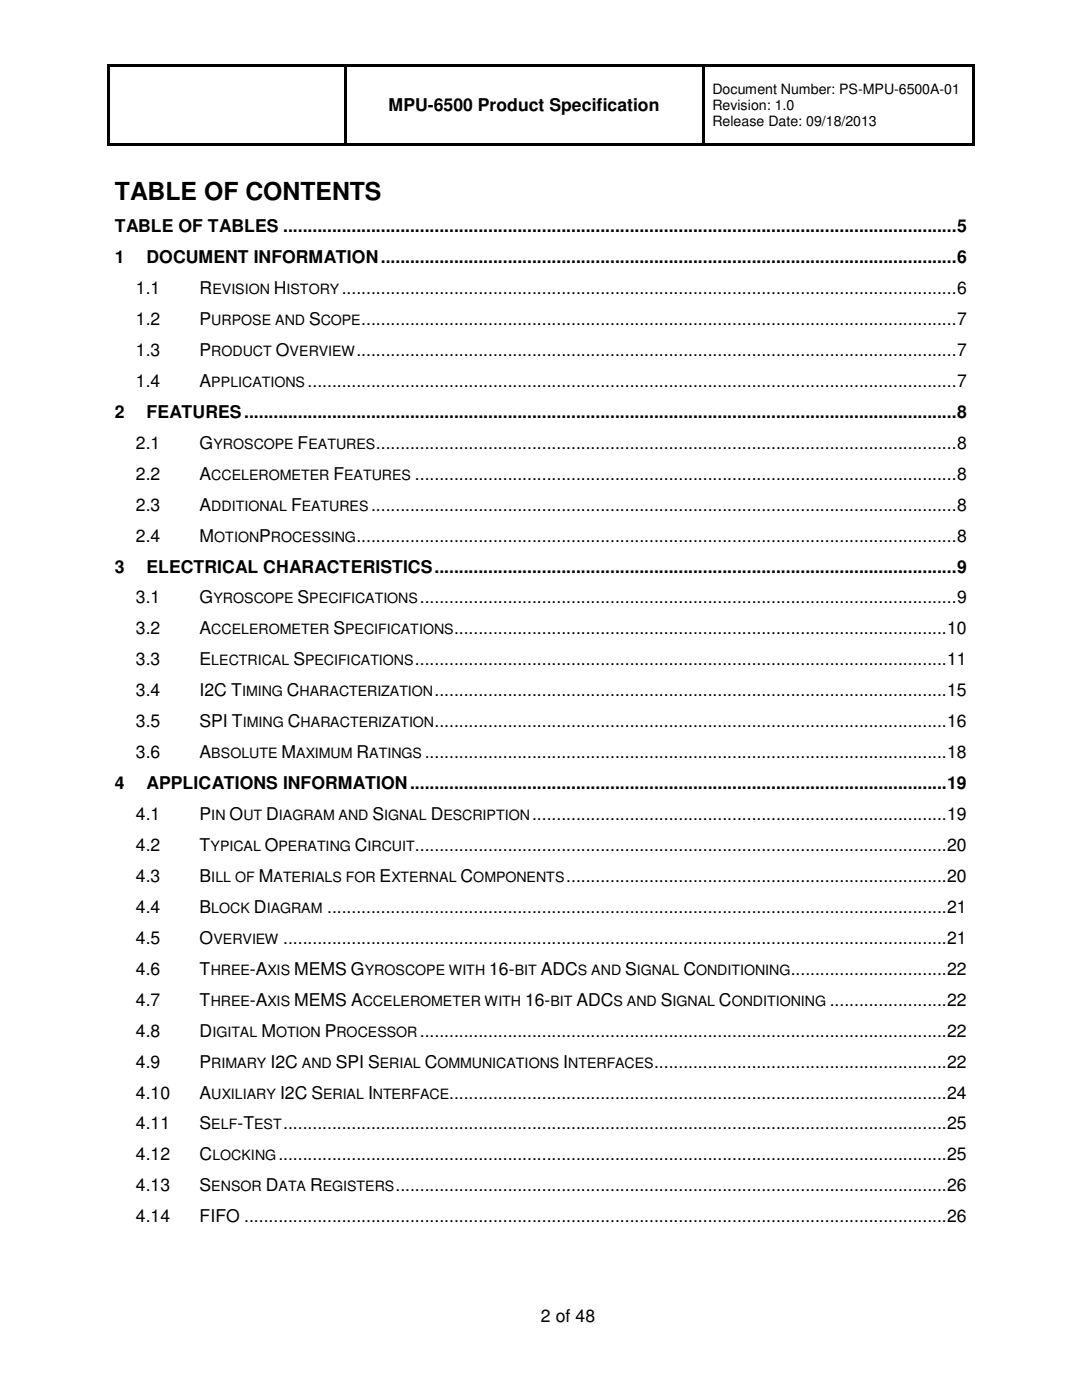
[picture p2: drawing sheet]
<svg xmlns="http://www.w3.org/2000/svg" width="216mm" height="279mm" viewBox="0 0 216 279" stroke-linecap="round" stroke-linejoin="round" font-family="sans-serif">
<defs><g id="words">
<text font-size="5" x="22.9" y="39.9">TABLE OF CONTENTS</text>
<g font-size="3.5">
<text x="77.5" y="22.1">MPU-6500 Product Specification</text>
<text x="22.9" y="46.3">TABLE OF TABLES .......................................................................................................................................... 5</text>
<text x="22.9" y="52.5">1</text>
<text x="29.3" y="52.5">DOCUMENT INFORMATION ...................................................................................................................... 6</text>
<text x="27.1" y="58.7">1.1</text>
<text x="39.8" y="58.7">R</text>
<text x="54.7" y="58.7">H</text>
<text x="68.2" y="58.7">.............................................................................................................................. 6</text>
<text x="27.1" y="64.9">1.2</text>
<text x="39.8" y="64.9">P</text>
<text x="61.7" y="64.9">S</text>
<text x="72.1" y="64.9">.......................................................................................................................... 7</text>
<text x="27.1" y="71.1">1.3</text>
<text x="39.8" y="71.1">P</text>
<text x="55" y="71.1">O</text>
<text x="71.1" y="71.1">........................................................................................................................... 7</text>
<text x="27.1" y="77.3">1.4</text>
<text x="39.8" y="77.3">A</text>
<text x="61.4" y="77.3">..................................................................................................................................... 7</text>
<text x="22.9" y="83.4">2</text>
<text x="29.3" y="83.4">FEATURES .................................................................................................................................................. 8</text>
<text x="27.1" y="89.6">2.1</text>
<text x="39.8" y="89.6">G</text>
<text x="59.4" y="89.6">F</text>
<text x="75" y="89.6">....................................................................................................................... 8</text>
<text x="27.1" y="95.8">2.2</text>
<text x="39.8" y="95.8">A</text>
<text x="66.5" y="95.8">F</text>
<text x="82.8" y="95.8">............................................................................................................... 8</text>
<text x="27.1" y="101.9">2.3</text>
<text x="39.8" y="101.9">A</text>
<text x="58.1" y="101.9">F</text>
<text x="74" y="101.9">........................................................................................................................ 8</text>
<text x="27.1" y="108.1">2.4</text>
<text x="39.8" y="108.1">M</text>
<text x="51.7" y="108.1">P</text>
<text x="71.1" y="108.1">........................................................................................................................... 8</text>
<text x="22.9" y="114.3">3</text>
<text x="29.3" y="114.3">ELECTRICAL CHARACTERISTICS ........................................................................................................... 9</text>
<text x="27.1" y="120.4">3.1</text>
<text x="39.8" y="120.4">G</text>
<text x="59.4" y="120.4">S</text>
<text x="83.8" y="120.4">.............................................................................................................. 9</text>
<text x="27.1" y="126.6">3.2</text>
<text x="39.8" y="126.6">A</text>
<text x="66.5" y="126.6">S</text>
<text x="90.6" y="126.6">.....................................................................................................10</text>
<text x="27.1" y="132.8">3.3</text>
<text x="39.8" y="132.8">E</text>
<text x="58.5" y="132.8">S</text>
<text x="82.8" y="132.8">............................................................................................................. 11</text>
<text x="27.1" y="139">3.4</text>
<text x="39.8" y="139">I2C T</text>
<text x="57.2" y="139">C</text>
<text x="86.7" y="139">......................................................................................................... 15</text>
<text x="27.1" y="145.2">3.5</text>
<text x="39.8" y="145.2">SPI T</text>
<text x="57.4" y="145.2">C</text>
<text x="86.7" y="145.2">......................................................................................................... 16</text>
<text x="27.1" y="151.3">3.6</text>
<text x="39.8" y="151.3">A</text>
<text x="56.2" y="151.3">M</text>
<text x="71.1" y="151.3">R</text>
<text x="84.8" y="151.3">........................................................................................................... 18</text>
<text x="22.9" y="157.4">4</text>
<text x="29.3" y="157.4">APPLICATIONS INFORMATION .............................................................................................................. 19</text>
<text x="27.1" y="163.7">4.1</text>
<text x="39.8" y="163.7">P</text>
<text x="45.8" y="163.7">O</text>
<text x="53.1" y="163.7">D</text>
<text x="74.3" y="163.7">S</text>
<text x="85.9" y="163.7">D</text>
<text x="106.2" y="163.7">..................................................................................... 19</text>
<text x="27.1" y="169.8">4.2</text>
<text x="39.8" y="169.8">T</text>
<text x="52.8" y="169.8">O</text>
<text x="70.8" y="169.8">C</text>
<text x="82.8" y="169.8">............................................................................................................. 20</text>
<text x="27.1" y="176">4.3</text>
<text x="39.8" y="176">B</text>
<text x="51.6" y="176">M</text>
<text x="75.7" y="176">E</text>
<text x="91.9" y="176">C</text>
<text x="113" y="176">.............................................................................. 20</text>
<text x="27.1" y="182.2">4.4</text>
<text x="39.8" y="182.2">B</text>
<text x="50.7" y="182.2">D</text>
<text x="65.3" y="182.2">............................................................................................................................... 21</text>
<text x="27.1" y="188.3">4.5</text>
<text x="39.8" y="188.3">O</text>
<text x="56.5" y="188.3">........................................................................................................................................ 21</text>
<text x="27.1" y="194.5">4.6</text>
<text x="39.8" y="194.5">T</text>
<text x="49.9" y="194.5">-A</text>
<text x="58.7" y="194.5">MEMS G</text>
<text x="97.6" y="194.5">16-</text>
<text x="107.9" y="194.5">ADC</text>
<text x="124.7" y="194.5">S</text>
<text x="136.4" y="194.5">C</text>
<text x="157.8" y="194.5">................................ 22</text>
<text x="27.1" y="200.7">4.7</text>
<text x="39.8" y="200.7">T</text>
<text x="49.9" y="200.7">-A</text>
<text x="58.7" y="200.7">MEMS A</text>
<text x="104.8" y="200.7">16-</text>
<text x="115" y="200.7">ADC</text>
<text x="131.9" y="200.7">S</text>
<text x="143.5" y="200.7">C</text>
<text x="165.6" y="200.7">........................ 22</text>
<text x="27.1" y="206.9">4.8</text>
<text x="39.8" y="206.9">D</text>
<text x="52.2" y="206.9">M</text>
<text x="64.8" y="206.9">P</text>
<text x="83.8" y="206.9">............................................................................................................ 22</text>
<text x="27.1" y="213.1">4.9</text>
<text x="39.8" y="213.1">P</text>
<text x="54" y="213.1">I2C</text>
<text x="67" y="213.1">SPI S</text>
<text x="84.8" y="213.1">C</text>
<text x="112.4" y="213.1">I</text>
<text x="130.5" y="213.1">............................................................ 22</text>
<text x="27.1" y="219.2">4.10</text>
<text x="39.8" y="219.2">A</text>
<text x="55.9" y="219.2">I2C S</text>
<text x="73.4" y="219.2">I</text>
<text x="89.6" y="219.2">......................................................................................................24</text>
<text x="27.1" y="225.4">4.11</text>
<text x="39.8" y="225.4">S</text>
<text x="47.4" y="225.4">-T</text>
<text x="56.5" y="225.4">........................................................................................................................................ 25</text>
<text x="27.1" y="231.6">4.12</text>
<text x="39.8" y="231.6">C</text>
<text x="55.5" y="231.6">......................................................................................................................................... 25</text>
<text x="27.1" y="237.7">4.13</text>
<text x="39.8" y="237.7">S</text>
<text x="53" y="237.7">D</text>
<text x="61.9" y="237.7">R</text>
<text x="78.9" y="237.7">................................................................................................................. 26</text>
<text x="27.1" y="243.9">4.14</text>
<text x="39.8" y="243.9">FIFO ................................................................................................................................................ 26</text>
<text x="107.9" y="263.8">2 of 48</text>
</g>
<g font-size="2.8">
<text x="142.2" y="18.7">Document Number: PS-MPU-6500A-01</text>
<text x="142.2" y="21.9">Revision: 1.0</text>
<text x="142.2" y="25.1">Release Date: 09/18/2013</text>
<text x="42.4" y="58.7">EVISION</text>
<text x="57.2" y="58.7">ISTORY</text>
<text x="42.2" y="64.9">URPOSE AND</text>
<text x="64" y="64.9">COPE</text>
<text x="42.2" y="71.1">RODUCT</text>
<text x="57.8" y="71.1">VERVIEW</text>
<text x="42.2" y="77.3">PPLICATIONS</text>
<text x="42.6" y="89.6">YROSCOPE</text>
<text x="61.6" y="89.6">EATURES</text>
<text x="42.2" y="95.8">CCELEROMETER</text>
<text x="68.7" y="95.8">EATURES</text>
<text x="42.2" y="101.9">DDITIONAL</text>
<text x="60.2" y="101.9">EATURES</text>
<text x="42.8" y="108.1">OTION</text>
<text x="54.1" y="108.1">ROCESSING</text>
<text x="42.6" y="120.4">YROSCOPE</text>
<text x="61.7" y="120.4">PECIFICATIONS</text>
<text x="42.2" y="126.6">CCELEROMETER</text>
<text x="68.9" y="126.6">PECIFICATIONS</text>
<text x="42.2" y="132.8">LECTRICAL</text>
<text x="60.9" y="132.8">PECIFICATIONS</text>
<text x="48.3" y="139">IMING</text>
<text x="59.8" y="139">HARACTERIZATION</text>
<text x="48.5" y="145.2">IMING</text>
<text x="60" y="145.2">HARACTERIZATION</text>
<text x="42.2" y="151.3">BSOLUTE</text>
<text x="59.1" y="151.3">AXIMUM</text>
<text x="73.7" y="151.3">ATINGS</text>
<text x="42.2" y="163.7">IN</text>
<text x="48.6" y="163.7">UT</text>
<text x="55.7" y="163.7">IAGRAM AND</text>
<text x="76.7" y="163.7">IGNAL</text>
<text x="88.5" y="163.7">ESCRIPTION</text>
<text x="42" y="169.8">YPICAL</text>
<text x="55.6" y="169.8">PERATING</text>
<text x="73.3" y="169.8">IRCUIT</text>
<text x="42.2" y="176">ILL OF</text>
<text x="54.6" y="176">ATERIALS FOR</text>
<text x="78.1" y="176">XTERNAL</text>
<text x="94.4" y="176">OMPONENTS</text>
<text x="42.2" y="182.2">LOCK</text>
<text x="53.2" y="182.2">IAGRAM</text>
<text x="42.6" y="188.3">VERVIEW</text>
<text x="42" y="194.5">HREE</text>
<text x="53.4" y="194.5">XIS</text>
<text x="72.8" y="194.5">YROSCOPE WITH</text>
<text x="102.7" y="194.5">BIT</text>
<text x="115.3" y="194.5">S AND</text>
<text x="127" y="194.5">IGNAL</text>
<text x="138.9" y="194.5">ONDITIONING</text>
<text x="42" y="200.7">HREE</text>
<text x="53.4" y="200.7">XIS</text>
<text x="72.4" y="200.7">CCELEROMETER WITH</text>
<text x="109.9" y="200.7">BIT</text>
<text x="122.4" y="200.7">S AND</text>
<text x="134.2" y="200.7">IGNAL</text>
<text x="146" y="200.7">ONDITIONING</text>
<text x="42.4" y="206.9">IGITAL</text>
<text x="55.1" y="206.9">OTION</text>
<text x="67.1" y="206.9">ROCESSOR</text>
<text x="42.2" y="213.1">RIMARY</text>
<text x="60.2" y="213.1">AND</text>
<text x="75.8" y="213.1">ERIAL</text>
<text x="87.3" y="213.1">OMMUNICATIONS NTERFACES</text>
<text x="42.2" y="219.2">UXILIARY</text>
<text x="64.5" y="219.2">ERIAL NTERFACE</text>
<text x="42.2" y="225.4">ELF</text>
<text x="50.7" y="225.4">EST</text>
<text x="42.4" y="231.6">LOCKING</text>
<text x="42.2" y="237.7">ENSOR</text>
<text x="55.6" y="237.7">ATA</text>
<text x="64.4" y="237.7">EGISTERS</text>
</g>
</g></defs>
<g fill="#000">
<path d="M21.5 12.7h.5v.6h-.5zM22 12.7h46.7v.6h-46.7zM68.7 13.3h.5zM68.7 12.7h.5v.6h-.5zM69.2 12.7h70.8v.6h-70.8zM140 13.3h.5zM140 12.7h.5v.6h-.5zM140.5 12.7h53.5v.6h-53.5zM194 12.7h.5v.6h-.5zM21.5 13.3h.5v15.3h-.5zM21.5 28.6h.5v.5h-.5zM22 28.6h46.7v.5h-46.7z"/>
<path d="M68.7 13.3h.5v15.3h-.5zM68.7 28.6h.5v.5h-.5zM69.2 28.6h70.8v.5h-70.8zM140 13.3h.5v15.3h-.5zM140 28.6h.5v.5h-.5zM140.5 28.6h53.5v.5h-53.5zM194 13.3h.5v15.3h-.5zM194 28.6h.5v.5h-.5z"/>
</g>
<use href="#words"/>
</svg>
